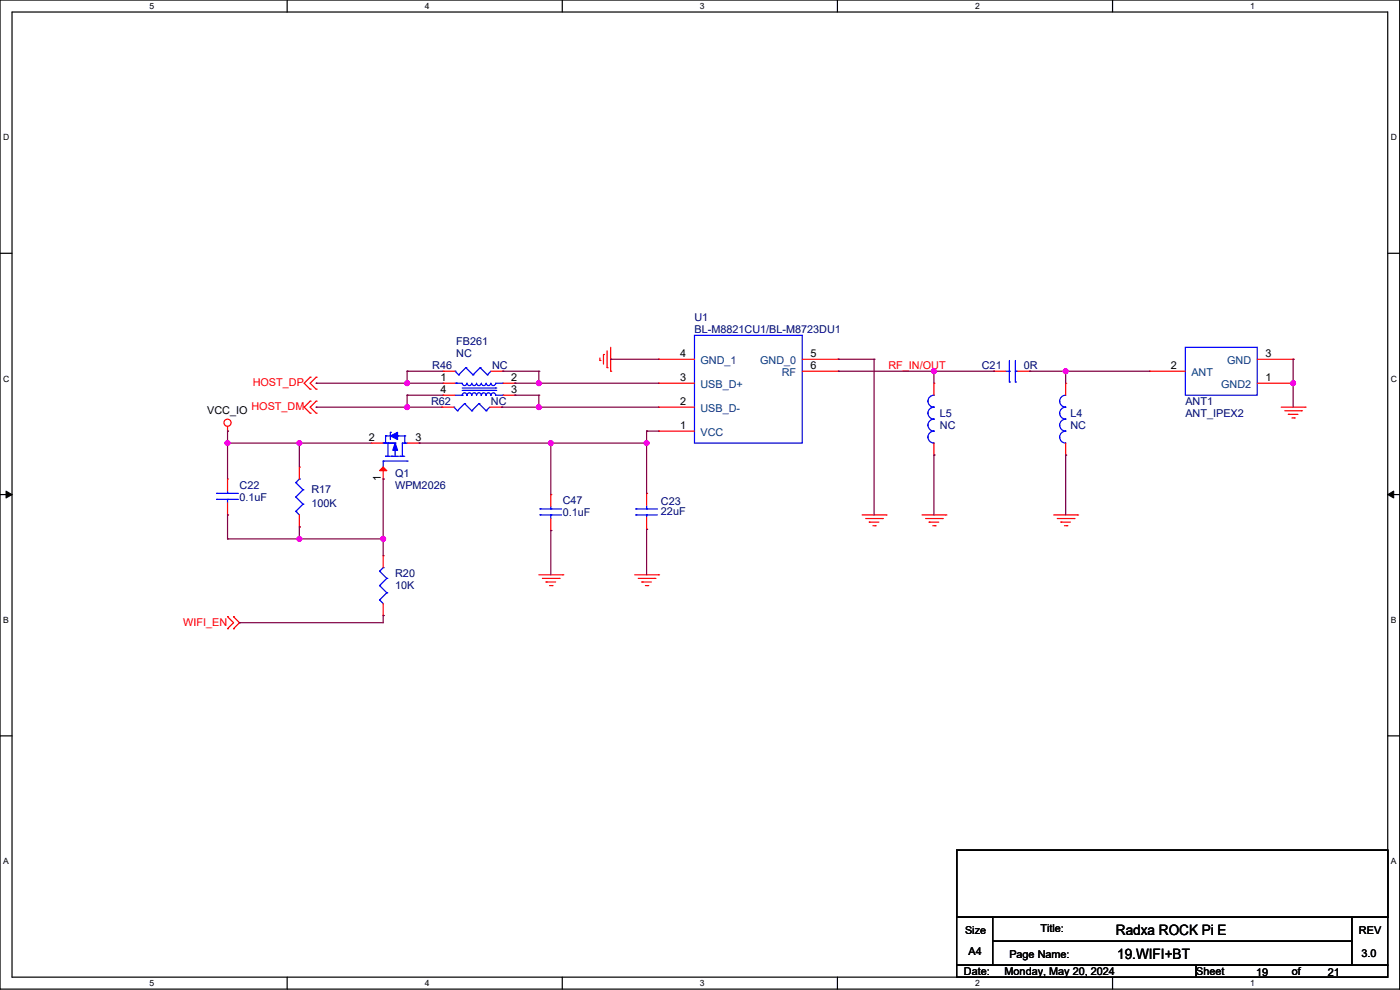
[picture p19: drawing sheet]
<svg xmlns="http://www.w3.org/2000/svg" width="594mm" height="420mm" viewBox="0 0 594 420" stroke-linecap="round" stroke-linejoin="round" font-family="sans-serif">
<defs><g id="words">
<g font-size="6.1">
<text x="473.5" y="396.7">Radxa ROCK Pi E</text>
<text x="474" y="406.9">19.WIFI+BT</text>
</g>
<g font-size="4.6" fill="#000080">
<text x="294.7" y="136.2">U1</text>
<text x="294.7" y="141.3">BL-M8821CU1/BL-M8723DU1</text>
<text x="193.6" y="146.4">FB261</text>
<text x="193.6" y="151.4">NC</text>
<text x="183.4" y="156.5">R46</text>
<text x="208.8" y="156.5">NC</text>
<text x="416.6" y="156.5">C21</text>
<text x="434.4" y="156.5">0R</text>
<text x="182.9" y="171.8">R62</text>
<text x="208.3" y="171.8">NC</text>
<text x="502.9" y="171.8">ANT1</text>
<text x="398.8" y="176.8">L5</text>
<text x="454.2" y="176.8">L4</text>
<text x="502.9" y="176.8">ANT_IPEX2</text>
<text x="398.8" y="181.9">NC</text>
<text x="454.2" y="181.9">NC</text>
<text x="167.7" y="202.2">Q1</text>
<text x="101.6" y="207.3">C22</text>
<text x="132.1" y="209.4">R17</text>
<text x="167.7" y="207.3">WPM2026</text>
<text x="101.6" y="212.4">0.1uF</text>
<text x="132.1" y="214.9">100K</text>
<text x="238.8" y="213.9">C47</text>
<text x="280.4" y="214.4">C23</text>
<text x="238.8" y="219">0.1uF</text>
<text x="280.4" y="218.5">22uF</text>
<text x="167.7" y="244.9">R20</text>
<text x="167.7" y="250">10K</text>
</g>
<g font-size="4.6">
<text x="288.5" y="151.4">4</text>
<text x="343.9" y="151.4">5</text>
<text x="537" y="151.4">3</text>
<text x="186.9" y="161.5">1</text>
<text x="216.9" y="161.5">2</text>
<text x="288.5" y="161.5">3</text>
<text x="343.9" y="156.5">6</text>
<text x="496.8" y="156.5">2</text>
<text x="537" y="161.5">1</text>
<text x="186.9" y="166.6">4</text>
<text x="216.9" y="166.6">3</text>
<text x="288.5" y="171.7">2</text>
<text x="87.9" y="175.8">VCC_IO</text>
<text x="288.5" y="181.9">1</text>
<text x="156.5" y="186.9">2</text>
<text x="176.3" y="186.9">3</text>
<text x="161.5" y="204.3" transform="rotate(-90 161.5 204.3)">1</text>
<text x="441.5" y="395.3">Title:</text>
<text x="409.5" y="396.3">Size</text>
<text x="576.6" y="396.3">REV</text>
<text x="411" y="404.9">A4</text>
<text x="428.3" y="406.5">Page Name:</text>
<text x="577.6" y="406">3.0</text>
<text x="409" y="413.6">Date:</text>
<text x="426.2" y="413.6">Monday, May 20, 2024</text>
<text x="507.5" y="413.6">Sheet</text>
<text x="548.1" y="413.6">of</text>
<text x="532.9" y="414.1">19</text>
<text x="563.4" y="414.1">21</text>
</g>
<g font-size="4.6" fill="#004080">
<text x="297.2" y="154.5">GND_1</text>
<text x="322.5" y="154.5">GND_0</text>
<text x="520.6" y="154.5">GND</text>
<text x="331.7" y="159.6">RF</text>
<text x="505.5" y="159.6">ANT</text>
<text x="297.2" y="164.6">USB_D+</text>
<text x="518.1" y="164.6">GND2</text>
<text x="297.2" y="174.8">USB_D-</text>
<text x="297.2" y="185">VCC</text>
</g>
<g font-size="4.6" fill="#f00">
<text x="376.9" y="156.4">RF_IN/OUT</text>
<text x="107.2" y="163.6">HOST_DP</text>
<text x="106.7" y="173.8">HOST_DM</text>
<text x="77.7" y="265.7">WIFI_EN</text>
</g>
<g font-size="3.6">
<text x="63.5" y="3.8">5</text>
<text x="180.2" y="3.8">4</text>
<text x="296.9" y="3.8">3</text>
<text x="413.7" y="3.8">2</text>
<text x="530.4" y="3.8">1</text>
<text x="1.3" y="59.5">D</text>
<text x="590.1" y="59.5">D</text>
<text x="1.3" y="161.9">C</text>
<text x="590.1" y="161.9">C</text>
<text x="1.3" y="264.3">B</text>
<text x="590.1" y="264.3">B</text>
<text x="1.3" y="366.6">A</text>
<text x="590.1" y="366.6">A</text>
<text x="63.5" y="418.3">5</text>
<text x="180.2" y="418.3">4</text>
<text x="296.9" y="418.3">3</text>
<text x="413.7" y="418.3">2</text>
<text x="530.4" y="418.3">1</text>
</g>
</g></defs>
<path d="M0 0h593.9v419.6h-593.9zM5.1 5.1h583.7v409.4h-583.7z" fill="none" stroke="#000" stroke-width=".51"/>
<g fill="#fff">
<path d="M63.5 .5h2v4.1h-2z"/>
<path d="M63.5 415.1h2v4h-2z"/>
</g>
<path d="M121.8 0v5.1M121.8 414.5v5.1" fill="none" stroke="#000" stroke-width=".51"/>
<g fill="#fff">
<path d="M180.2 .5h2v4.1h-2z"/>
<path d="M180.2 415.1h2v4h-2z"/>
</g>
<path d="M238.6 0v5.1M238.6 414.5v5.1" fill="none" stroke="#000" stroke-width=".51"/>
<g fill="#fff">
<path d="M296.9 .5h2.1v4.1h-2.1z"/>
<path d="M296.9 415.1h2.1v4h-2.1z"/>
</g>
<path d="M355.3 0v5.1M355.3 414.5v5.1" fill="none" stroke="#000" stroke-width=".51"/>
<g fill="#fff">
<path d="M413.7 .5h2v4.1h-2z"/>
<path d="M413.7 415.1h2v4h-2z"/>
</g>
<path d="M472 0v5.1M472 414.5v5.1" fill="none" stroke="#000" stroke-width=".51"/>
<g fill="#fff">
<path d="M530.4 .5h2v4.1h-2z"/>
<path d="M530.4 415.1h2v4h-2z"/>
<path d="M1.3 56.3h2.6v4h-2.6z"/>
<path d="M590.1 56.3h2.6v4h-2.6z"/>
<path d="M1.3 158.6h2.6v4.1h-2.6z"/>
<path d="M590.1 158.6h2.6v4.1h-2.6z"/>
</g>
<path d="M0 107.5h5.1M588.8 107.5h5.1" fill="none" stroke="#000" stroke-width=".51"/>
<g fill="#fff">
<path d="M1.3 261h2.4v4.1h-2.4z"/>
<path d="M590.1 261h2.4v4.1h-2.4z"/>
</g>
<path d="M0 209.8h5.1M588.8 209.8h5.1" fill="none" stroke="#000" stroke-width=".51"/>
<path d="M2.6 208.3l2.5 1.5-2.5 1.5zM588.8 209.8l2.5-1.5v3z" fill="#000" stroke="#000" stroke-width=".42"/>
<g fill="#fff">
<path d="M1.3 363.4h2.4v4h-2.4z"/>
<path d="M590.1 363.4h2.4v4h-2.4z"/>
</g>
<path d="M0 312.2h5.1M588.8 312.2h5.1" fill="none" stroke="#000" stroke-width=".51"/>
<path d="M447.1 218.5h10.1" fill="none" stroke="#f00" stroke-width=".51"/>
<circle cx="457.2" cy="218.5" r=".25" fill="#f00"/>
<path d="M448.6 220h7.1" fill="none" stroke="#f00" stroke-width=".51"/>
<circle cx="455.7" cy="220" r=".25" fill="#f00"/>
<path d="M450.1 221.5h4.1" fill="none" stroke="#f00" stroke-width=".51"/>
<circle cx="450.1" cy="221.5" r=".25" fill="#f00"/>
<path d="M451.6 223h1" fill="none" stroke="#f00" stroke-width=".51"/>
<circle cx="452.6" cy="223" r=".25" fill="#f00"/>
<path d="M391.2 218.5h10.1" fill="none" stroke="#f00" stroke-width=".51"/>
<circle cx="401.3" cy="218.5" r=".25" fill="#f00"/>
<path d="M392.7 220h7.1" fill="none" stroke="#f00" stroke-width=".51"/>
<circle cx="399.8" cy="220" r=".25" fill="#f00"/>
<path d="M394.2 221.5h4.1" fill="none" stroke="#f00" stroke-width=".51"/>
<circle cx="394.2" cy="221.5" r=".25" fill="#f00"/>
<path d="M395.8 223h1" fill="none" stroke="#f00" stroke-width=".51"/>
<circle cx="396.8" cy="223" r=".25" fill="#f00"/>
<path d="M96.5 180.9v2" fill="none" stroke="#f00" stroke-width=".51"/>
<circle cx="96.5" cy="182.9" r=".25" fill="#f00"/>
<g fill="none" stroke="#f00" stroke-width=".51">
<path d="M269.3 243.9h10.1"/>
<circle cx="96.5" cy="179.3" r="1.51"/>
</g>
<circle cx="279.4" cy="243.9" r=".25" fill="#f00"/>
<path d="M270.8 245.4h7.1" fill="none" stroke="#f00" stroke-width=".51"/>
<circle cx="277.9" cy="245.4" r=".25" fill="#f00"/>
<path d="M272.3 246.9h4.1" fill="none" stroke="#f00" stroke-width=".51"/>
<circle cx="272.3" cy="246.9" r=".25" fill="#f00"/>
<path d="M273.8 248.4h1" fill="none" stroke="#f00" stroke-width=".51"/>
<circle cx="274.8" cy="248.4" r=".25" fill="#f00"/>
<path d="M259.1 147.3v10.2" fill="none" stroke="#f00" stroke-width=".51"/>
<circle cx="259.1" cy="157.5" r=".25" fill="#f00"/>
<path d="M257.6 148.9v7.1" fill="none" stroke="#f00" stroke-width=".51"/>
<circle cx="257.6" cy="156" r=".25" fill="#f00"/>
<path d="M256.1 150.4v4.1" fill="none" stroke="#f00" stroke-width=".51"/>
<circle cx="256.1" cy="150.4" r=".25" fill="#f00"/>
<path d="M254.5 151.9v1" fill="none" stroke="#f00" stroke-width=".51"/>
<circle cx="254.5" cy="152.9" r=".25" fill="#f00"/>
<path d="M365.8 218.5h10.1" fill="none" stroke="#f00" stroke-width=".51"/>
<circle cx="375.9" cy="218.5" r=".25" fill="#f00"/>
<path d="M367.3 220h7.1" fill="none" stroke="#f00" stroke-width=".51"/>
<circle cx="374.4" cy="220" r=".25" fill="#f00"/>
<path d="M368.8 221.5h4.1" fill="none" stroke="#f00" stroke-width=".51"/>
<circle cx="368.8" cy="221.5" r=".25" fill="#f00"/>
<path d="M370.4 223h1" fill="none" stroke="#f00" stroke-width=".51"/>
<circle cx="371.4" cy="223" r=".25" fill="#f00"/>
<path d="M543.6 172.7h10.1" fill="none" stroke="#f00" stroke-width=".51"/>
<circle cx="553.7" cy="172.7" r=".25" fill="#f00"/>
<path d="M545.1 174.3h7.1" fill="none" stroke="#f00" stroke-width=".51"/>
<circle cx="552.2" cy="174.3" r=".25" fill="#f00"/>
<path d="M546.6 175.8h4.1" fill="none" stroke="#f00" stroke-width=".51"/>
<circle cx="546.6" cy="175.8" r=".25" fill="#f00"/>
<path d="M548.2 177.3h1" fill="none" stroke="#f00" stroke-width=".51"/>
<circle cx="549.2" cy="177.3" r=".25" fill="#f00"/>
<path d="M228.6 243.9h10.2" fill="none" stroke="#f00" stroke-width=".51"/>
<circle cx="238.8" cy="243.9" r=".25" fill="#f00"/>
<path d="M230.1 245.4h7.2" fill="none" stroke="#f00" stroke-width=".51"/>
<circle cx="237.3" cy="245.4" r=".25" fill="#f00"/>
<path d="M231.7 246.9h4" fill="none" stroke="#f00" stroke-width=".51"/>
<circle cx="231.7" cy="246.9" r=".25" fill="#f00"/>
<path d="M233.2 248.4h1" fill="none" stroke="#f00" stroke-width=".51"/>
<circle cx="234.2" cy="248.4" r=".25" fill="#f00"/>
<path d="M99.1 261.6l2.5 2.6" fill="none" stroke="#f00" stroke-width=".51"/>
<circle cx="99.1" cy="261.6" r=".25" fill="#f00"/>
<path d="M101.6 264.2l-2.5 2.5" fill="none" stroke="#f00" stroke-width=".51"/>
<circle cx="99.1" cy="266.7" r=".25" fill="#f00"/>
<path d="M99.1 264.2l-2.6 2.5" fill="none" stroke="#f00" stroke-width=".51"/>
<circle cx="96.5" cy="266.7" r=".25" fill="#f00"/>
<path d="M96.5 261.6l2.6 2.6" fill="none" stroke="#f00" stroke-width=".51"/>
<circle cx="96.5" cy="261.6" r=".25" fill="#f00"/>
<path d="M131.6 170.2l-2.5 2.5" fill="none" stroke="#f00" stroke-width=".51"/>
<circle cx="131.6" cy="170.2" r=".25" fill="#f00"/>
<path d="M129.1 172.7l2.5 2.6" fill="none" stroke="#f00" stroke-width=".51"/>
<circle cx="131.6" cy="175.3" r=".25" fill="#f00"/>
<path d="M134.1 170.2l-2.5 2.5" fill="none" stroke="#f00" stroke-width=".51"/>
<circle cx="134.1" cy="170.2" r=".25" fill="#f00"/>
<path d="M131.6 172.7l2.5 2.6" fill="none" stroke="#f00" stroke-width=".51"/>
<circle cx="134.1" cy="175.3" r=".25" fill="#f00"/>
<path d="M131.6 160l-2.5 2.6" fill="none" stroke="#f00" stroke-width=".51"/>
<circle cx="131.6" cy="160" r=".25" fill="#f00"/>
<path d="M129.1 162.6l2.5 2.5" fill="none" stroke="#f00" stroke-width=".51"/>
<circle cx="131.6" cy="165.1" r=".25" fill="#f00"/>
<path d="M134.1 160l-2.5 2.6" fill="none" stroke="#f00" stroke-width=".51"/>
<circle cx="134.1" cy="160" r=".25" fill="#f00"/>
<path d="M131.6 162.6l2.5 2.5" fill="none" stroke="#f00" stroke-width=".51"/>
<circle cx="134.1" cy="165.1" r=".25" fill="#f00"/>
<path d="M405.9 360.7h182.9v28.4h-182.9zM405.9 389.1h15.3v20.4h-15.3zM421.2 389.1h152.4v10.2h-152.4zM421.2 399.3h152.4v10.2h-152.4zM573.6 389.1h15.2v20.4h-15.2zM405.9 409.5h101.6v5h-101.6zM507.5 409.5h81.3v5h-81.3z" fill="none" stroke="#000" stroke-width=".51"/>
<path d="M430.8 157.5h1" fill="none" stroke="#00f" stroke-width=".51"/>
<circle cx="430.8" cy="157.5" r=".25" fill="#00f"/>
<path d="M428.3 152.9v9.2" fill="none" stroke="#00f" stroke-width=".51"/>
<circle cx="428.3" cy="162.1" r=".25" fill="#00f"/>
<path d="M430.8 152.9v9.2" fill="none" stroke="#00f" stroke-width=".51"/>
<circle cx="430.8" cy="162.1" r=".25" fill="#00f"/>
<path d="M426.7 157.5h1.6" fill="none" stroke="#00f" stroke-width=".51"/>
<circle cx="428.3" cy="157.5" r=".25" fill="#00f"/>
<path d="M431.8 157.5h5.1" fill="none" stroke="#f00" stroke-width=".51"/>
<circle cx="436.9" cy="157.5" r=".25" fill="#f00"/>
<path d="M421.7 157.5h5" fill="none" stroke="#f00" stroke-width=".51"/>
<circle cx="421.7" cy="157.5" r=".25" fill="#f00"/>
<path d="M196.1 167.7a1.01 1.01 0 0 1 1-1.1 1.01 1.01 0 0 1 1 1.1 1.01 1.01 0 0 1 1-1.1 1.01 1.01 0 0 1 1.1 1.1 1.01 1.01 0 0 1 1-1.1 1.01 1.01 0 0 1 1 1.1 1.01 1.01 0 0 1 1-1.1 1.01 1.01 0 0 1 1 1.1 1.01 1.01 0 0 1 1-1.1 1.01 1.01 0 0 1 1 1.1M196.1 162.6a1.01 1.01 0 0 0 1 1 1.01 1.01 0 0 0 1-1 1.02 1.02 0 0 0 1 1 1.02 1.02 0 0 0 1.1-1 1.02 1.02 0 0 0 1 1 1.02 1.02 0 0 0 1-1 1.02 1.02 0 0 0 1 1 1.02 1.02 0 0 0 1-1 1.02 1.02 0 0 0 1 1 1.02 1.02 0 0 0 1-1M196.1 165.6h14.2M206.3 167.7a1.01 1.01 0 0 1 1-1.1 1.01 1.01 0 0 1 1 1.1 1.01 1.01 0 0 1 1-1.1 1.01 1.01 0 0 1 1 1.1M206.3 162.6a1.01 1.01 0 0 0 1 1 1.01 1.01 0 0 0 1-1 1.02 1.02 0 0 0 1 1 1.02 1.02 0 0 0 1-1" fill="none" stroke="#00f" stroke-width=".51"/>
<circle cx="210.3" cy="165.6" r=".25" fill="#00f"/>
<path d="M196.1 164.6h14.2" fill="none" stroke="#00f" stroke-width=".51"/>
<circle cx="210.3" cy="164.6" r=".25" fill="#00f"/>
<path d="M210.3 167.7h3.1" fill="none" stroke="#00f" stroke-width=".51"/>
<circle cx="213.4" cy="167.7" r=".25" fill="#00f"/>
<path d="M210.3 162.6h3.1" fill="none" stroke="#00f" stroke-width=".51"/>
<circle cx="213.4" cy="162.6" r=".25" fill="#00f"/>
<path d="M193.6 162.6h2.5" fill="none" stroke="#00f" stroke-width=".51"/>
<circle cx="193.6" cy="162.6" r=".25" fill="#00f"/>
<path d="M193.1 162.6h.5" fill="none" stroke="#00f" stroke-width=".51"/>
<circle cx="193.6" cy="162.6" r=".25" fill="#00f"/>
<path d="M193.1 167.7h3" fill="none" stroke="#00f" stroke-width=".51"/>
<circle cx="196.1" cy="167.7" r=".25" fill="#00f"/>
<path d="M188 167.7h5.1" fill="none" stroke="#f00" stroke-width=".51"/>
<circle cx="188" cy="167.7" r=".25" fill="#f00"/>
<path d="M213.4 167.7h5.1" fill="none" stroke="#f00" stroke-width=".51"/>
<circle cx="218.5" cy="167.7" r=".25" fill="#f00"/>
<path d="M213.4 162.6h5.1" fill="none" stroke="#f00" stroke-width=".51"/>
<circle cx="218.5" cy="162.6" r=".25" fill="#f00"/>
<path d="M188 162.6h5.1" fill="none" stroke="#f00" stroke-width=".51"/>
<circle cx="188" cy="162.6" r=".25" fill="#f00"/>
<path d="M452.1 167.7h.1a2.53 2.53 0 0 0-2.6 2.5 2.53 2.53 0 0 0 2.6 2.5h-.1M452.1 172.7h.1a2.53 2.53 0 0 0-2.6 2.6 2.53 2.53 0 0 0 2.6 2.5 2.53 2.53 0 0 0-2.6 2.6 2.53 2.53 0 0 0 2.6 2.5 2.53 2.53 0 0 0-2.6 2.6v-.1a2.53 2.53 0 0 0 2.6 2.6h-.1" fill="none" stroke="#00f" stroke-width=".51"/>
<path d="M452.1 162.6v5.1" fill="none" stroke="#f00" stroke-width=".51"/>
<circle cx="452.1" cy="162.6" r=".25" fill="#f00"/>
<path d="M452.1 188v5.1" fill="none" stroke="#f00" stroke-width=".51"/>
<circle cx="452.1" cy="193.1" r=".25" fill="#f00"/>
<path d="M294.7 142.3h45.7v45.7h-45.7z" fill="none" stroke="#00f" stroke-width=".51"/>
<path d="M279.4 152.4h15.3" fill="none" stroke="#f00" stroke-width=".51"/>
<circle cx="279.4" cy="152.4" r=".25" fill="#f00"/>
<path d="M279.4 162.6h15.3" fill="none" stroke="#f00" stroke-width=".51"/>
<circle cx="279.4" cy="162.6" r=".25" fill="#f00"/>
<path d="M279.4 172.7h15.3" fill="none" stroke="#f00" stroke-width=".51"/>
<circle cx="279.4" cy="172.7" r=".25" fill="#f00"/>
<path d="M279.4 182.9h15.3" fill="none" stroke="#f00" stroke-width=".51"/>
<circle cx="279.4" cy="182.9" r=".25" fill="#f00"/>
<path d="M340.4 157.5h15.2" fill="none" stroke="#f00" stroke-width=".51"/>
<circle cx="355.6" cy="157.5" r=".25" fill="#f00"/>
<path d="M340.4 152.4h15.2" fill="none" stroke="#f00" stroke-width=".51"/>
<circle cx="355.6" cy="152.4" r=".25" fill="#f00"/>
<path d="M125.5 216.9l1.5 1.6" fill="none" stroke="#00f" stroke-width=".51"/>
<circle cx="125.5" cy="216.9" r=".25" fill="#00f"/>
<path d="M128.5 213.9l-3 3" fill="none" stroke="#00f" stroke-width=".51"/>
<circle cx="128.5" cy="213.9" r=".25" fill="#00f"/>
<path d="M125.5 210.8l3 3.1" fill="none" stroke="#00f" stroke-width=".51"/>
<circle cx="125.5" cy="210.8" r=".25" fill="#00f"/>
<path d="M128.5 207.8l-3 3" fill="none" stroke="#00f" stroke-width=".51"/>
<circle cx="128.5" cy="207.8" r=".25" fill="#00f"/>
<path d="M125.5 204.7l3 3.1" fill="none" stroke="#00f" stroke-width=".51"/>
<circle cx="125.5" cy="204.7" r=".25" fill="#00f"/>
<path d="M127 203.2l-1.5 1.5" fill="none" stroke="#00f" stroke-width=".51"/>
<circle cx="127" cy="203.2" r=".25" fill="#00f"/>
<path d="M127 218.5v5" fill="none" stroke="#f00" stroke-width=".51"/>
<circle cx="127" cy="223.5" r=".25" fill="#f00"/>
<path d="M127 198.1v5.1" fill="none" stroke="#f00" stroke-width=".51"/>
<circle cx="127" cy="198.1" r=".25" fill="#f00"/>
<path d="M396.3 167.7a2.53 2.53 0 0 0-2.6 2.5 2.53 2.53 0 0 0 2.6 2.5M396.3 172.7a2.53 2.53 0 0 0-2.6 2.6 2.53 2.53 0 0 0 2.6 2.5 2.53 2.53 0 0 0-2.6 2.6 2.53 2.53 0 0 0 2.6 2.5 2.53 2.53 0 0 0-2.6 2.6v-.1a2.53 2.53 0 0 0 2.6 2.6" fill="none" stroke="#00f" stroke-width=".51"/>
<path d="M396.3 162.6v5.1" fill="none" stroke="#f00" stroke-width=".51"/>
<circle cx="396.3" cy="162.6" r=".25" fill="#f00"/>
<path d="M396.3 188v5.1" fill="none" stroke="#f00" stroke-width=".51"/>
<circle cx="396.3" cy="193.1" r=".25" fill="#f00"/>
<path d="M233.7 214.9v1" fill="none" stroke="#00f" stroke-width=".51"/>
<circle cx="233.7" cy="215.9" r=".25" fill="#00f"/>
<path d="M229.1 218.5h9.2" fill="none" stroke="#00f" stroke-width=".51"/>
<circle cx="229.1" cy="218.5" r=".25" fill="#00f"/>
<path d="M229.1 215.9h9.2" fill="none" stroke="#00f" stroke-width=".51"/>
<circle cx="229.1" cy="215.9" r=".25" fill="#00f"/>
<path d="M233.7 218.5v1.5" fill="none" stroke="#00f" stroke-width=".51"/>
<circle cx="233.7" cy="218.5" r=".25" fill="#00f"/>
<path d="M233.7 209.8v5.1" fill="none" stroke="#f00" stroke-width=".51"/>
<circle cx="233.7" cy="209.8" r=".25" fill="#f00"/>
<path d="M233.7 220v5.1" fill="none" stroke="#f00" stroke-width=".51"/>
<circle cx="233.7" cy="225.1" r=".25" fill="#f00"/>
<path d="M96.5 208.3v1" fill="none" stroke="#00f" stroke-width=".51"/>
<circle cx="96.5" cy="209.3" r=".25" fill="#00f"/>
<path d="M92 211.9h9.1" fill="none" stroke="#00f" stroke-width=".51"/>
<circle cx="92" cy="211.9" r=".25" fill="#00f"/>
<path d="M92 209.3h9.1" fill="none" stroke="#00f" stroke-width=".51"/>
<circle cx="92" cy="209.3" r=".25" fill="#00f"/>
<path d="M96.5 211.9v1.5" fill="none" stroke="#00f" stroke-width=".51"/>
<circle cx="96.5" cy="211.9" r=".25" fill="#00f"/>
<path d="M96.5 203.2v5.1" fill="none" stroke="#f00" stroke-width=".51"/>
<circle cx="96.5" cy="203.2" r=".25" fill="#f00"/>
<path d="M96.5 213.4v5.1" fill="none" stroke="#f00" stroke-width=".51"/>
<circle cx="96.5" cy="218.5" r=".25" fill="#f00"/>
<path d="M171.7 188h1" fill="none" stroke="#00f" stroke-width=".51"/>
<circle cx="171.7" cy="188" r=".25" fill="#00f"/>
<path d="M167.7 188v2" fill="none" stroke="#00f" stroke-width=".51"/>
<circle cx="167.7" cy="188" r=".25" fill="#00f"/>
<path d="M162.6 188h5.1" fill="none" stroke="#00f" stroke-width=".51"/>
<circle cx="162.6" cy="188" r=".25" fill="#00f"/>
<path d="M171.7 188h.5" fill="none" stroke="#00f" stroke-width=".51"/>
<circle cx="171.7" cy="188" r=".25" fill="#00f"/>
<path d="M170.7 188v5.6" fill="none" stroke="#00f" stroke-width=".51"/>
<circle cx="170.7" cy="193.6" r=".25" fill="#00f"/>
<path d="M164.6 188v5.6" fill="none" stroke="#00f" stroke-width=".51"/>
<circle cx="164.6" cy="188" r=".25" fill="#00f"/>
<path d="M167.7 190.5v3.1" fill="none" stroke="#00f" stroke-width=".51"/>
<circle cx="167.7" cy="190.5" r=".25" fill="#00f"/>
<path d="M162.6 188h5.1" fill="none" stroke="#00f" stroke-width=".51"/>
<circle cx="162.6" cy="188" r=".25" fill="#00f"/>
<path d="M162.6 195.6v2.5" fill="none" stroke="#00f" stroke-width=".51"/>
<circle cx="162.6" cy="195.6" r=".25" fill="#00f"/>
<path d="M162.6 195.6h10.1" fill="none" stroke="#00f" stroke-width=".51"/>
<circle cx="172.7" cy="195.6" r=".25" fill="#00f"/>
<path d="M167.7 188l1 3h-2.1z" fill="#00f" stroke="#00f" stroke-width=".51"/>
<path d="M169.7 193.6h2" fill="none" stroke="#00f" stroke-width=".51"/>
<circle cx="169.7" cy="193.6" r=".25" fill="#00f"/>
<path d="M166.1 193.6h3.1" fill="none" stroke="#00f" stroke-width=".51"/>
<circle cx="166.1" cy="193.6" r=".25" fill="#00f"/>
<path d="M163.6 193.6h2" fill="none" stroke="#00f" stroke-width=".51"/>
<circle cx="163.6" cy="193.6" r=".25" fill="#00f"/>
<path d="M165.6 184.9l3.1-1.5v3.1z" fill="#00f" stroke="#00f" stroke-width=".51"/>
<path d="M171.7 184.9v3.1" fill="none" stroke="#00f" stroke-width=".51"/>
<circle cx="171.7" cy="184.9" r=".25" fill="#00f"/>
<path d="M168.7 184.9h3" fill="none" stroke="#00f" stroke-width=".51"/>
<circle cx="168.7" cy="184.9" r=".25" fill="#00f"/>
<path d="M163.6 184.9h2" fill="none" stroke="#00f" stroke-width=".51"/>
<circle cx="163.6" cy="184.9" r=".25" fill="#00f"/>
<path d="M170.7 188h1" fill="none" stroke="#00f" stroke-width=".51"/>
<circle cx="170.7" cy="188" r=".25" fill="#00f"/>
<path d="M163.6 184.9v3.1" fill="none" stroke="#00f" stroke-width=".51"/>
<circle cx="163.6" cy="188" r=".25" fill="#00f"/>
<path d="M165.6 183.4v3.1" fill="none" stroke="#00f" stroke-width=".51"/>
<circle cx="165.6" cy="183.4" r=".25" fill="#00f"/>
<path d="M161.1 199.7l1.5-1.6 1.5 1.6z" fill="#f00" stroke="#f00" stroke-width=".51"/>
<path d="M162.6 198.1v5.1" fill="none" stroke="#f00" stroke-width=".51"/>
<circle cx="162.6" cy="203.2" r=".25" fill="#f00"/>
<path d="M157.5 188h5.1" fill="none" stroke="#f00" stroke-width=".51"/>
<circle cx="157.5" cy="188" r=".25" fill="#f00"/>
<path d="M172.7 188h5.1" fill="none" stroke="#f00" stroke-width=".51"/>
<circle cx="177.8" cy="188" r=".25" fill="#f00"/>
<path d="M502.9 147.3h30.5v20.4h-30.5z" fill="none" stroke="#00f" stroke-width=".51"/>
<path d="M487.7 157.5h15.2" fill="none" stroke="#f00" stroke-width=".51"/>
<circle cx="487.7" cy="157.5" r=".25" fill="#f00"/>
<path d="M533.4 162.6h15.3" fill="none" stroke="#f00" stroke-width=".51"/>
<circle cx="548.7" cy="162.6" r=".25" fill="#f00"/>
<path d="M533.4 152.4h15.3" fill="none" stroke="#f00" stroke-width=".51"/>
<circle cx="548.7" cy="152.4" r=".25" fill="#f00"/>
<path d="M161.1 254.5l1.5 1.6" fill="none" stroke="#00f" stroke-width=".51"/>
<circle cx="161.1" cy="254.5" r=".25" fill="#00f"/>
<path d="M164.1 251.5l-3 3" fill="none" stroke="#00f" stroke-width=".51"/>
<circle cx="164.1" cy="251.5" r=".25" fill="#00f"/>
<path d="M161.1 248.4l3 3.1" fill="none" stroke="#00f" stroke-width=".51"/>
<circle cx="161.1" cy="248.4" r=".25" fill="#00f"/>
<path d="M164.1 245.4l-3 3" fill="none" stroke="#00f" stroke-width=".51"/>
<circle cx="164.1" cy="245.4" r=".25" fill="#00f"/>
<path d="M161.1 242.3l3 3.1" fill="none" stroke="#00f" stroke-width=".51"/>
<circle cx="161.1" cy="242.3" r=".25" fill="#00f"/>
<path d="M162.6 240.8l-1.5 1.5" fill="none" stroke="#00f" stroke-width=".51"/>
<circle cx="162.6" cy="240.8" r=".25" fill="#00f"/>
<path d="M162.6 256.1v5" fill="none" stroke="#f00" stroke-width=".51"/>
<circle cx="162.6" cy="261.1" r=".25" fill="#f00"/>
<path d="M162.6 235.7v5.1" fill="none" stroke="#f00" stroke-width=".51"/>
<circle cx="162.6" cy="235.7" r=".25" fill="#f00"/>
<path d="M208.3 157.5l-1.5 1.5" fill="none" stroke="#00f" stroke-width=".51"/>
<circle cx="206.8" cy="159" r=".25" fill="#00f"/>
<path d="M203.7 156l3.1 3" fill="none" stroke="#00f" stroke-width=".51"/>
<circle cx="203.7" cy="156" r=".25" fill="#00f"/>
<path d="M203.7 156l-3 3" fill="none" stroke="#00f" stroke-width=".51"/>
<circle cx="200.7" cy="159" r=".25" fill="#00f"/>
<path d="M197.6 156l3.1 3" fill="none" stroke="#00f" stroke-width=".51"/>
<circle cx="197.6" cy="156" r=".25" fill="#00f"/>
<path d="M197.6 156l-3 3" fill="none" stroke="#00f" stroke-width=".51"/>
<circle cx="194.6" cy="159" r=".25" fill="#00f"/>
<path d="M193.1 157.5l1.5 1.5" fill="none" stroke="#00f" stroke-width=".51"/>
<circle cx="193.1" cy="157.5" r=".25" fill="#00f"/>
<path d="M208.3 157.5h5.1" fill="none" stroke="#f00" stroke-width=".51"/>
<circle cx="213.4" cy="157.5" r=".25" fill="#f00"/>
<path d="M188 157.5h5.1" fill="none" stroke="#f00" stroke-width=".51"/>
<circle cx="188" cy="157.5" r=".25" fill="#f00"/>
<path d="M274.3 218.5v1" fill="none" stroke="#00f" stroke-width=".51"/>
<circle cx="274.3" cy="218.5" r=".25" fill="#00f"/>
<path d="M269.8 215.9h9.1" fill="none" stroke="#00f" stroke-width=".51"/>
<circle cx="269.8" cy="215.9" r=".25" fill="#00f"/>
<path d="M269.8 218.5h9.1" fill="none" stroke="#00f" stroke-width=".51"/>
<circle cx="269.8" cy="218.5" r=".25" fill="#00f"/>
<path d="M274.3 214.4v1.5" fill="none" stroke="#00f" stroke-width=".51"/>
<circle cx="274.3" cy="215.9" r=".25" fill="#00f"/>
<path d="M274.3 219.5v5.1" fill="none" stroke="#f00" stroke-width=".51"/>
<circle cx="274.3" cy="224.6" r=".25" fill="#f00"/>
<path d="M274.3 209.3v5.1" fill="none" stroke="#f00" stroke-width=".51"/>
<circle cx="274.3" cy="209.3" r=".25" fill="#f00"/>
<path d="M207.8 172.7l-1.5 1.6" fill="none" stroke="#00f" stroke-width=".51"/>
<circle cx="206.3" cy="174.3" r=".25" fill="#00f"/>
<path d="M203.2 171.2l3.1 3.1" fill="none" stroke="#00f" stroke-width=".51"/>
<circle cx="203.2" cy="171.2" r=".25" fill="#00f"/>
<path d="M203.2 171.2l-3 3.1" fill="none" stroke="#00f" stroke-width=".51"/>
<circle cx="200.2" cy="174.3" r=".25" fill="#00f"/>
<path d="M197.1 171.2l3.1 3.1" fill="none" stroke="#00f" stroke-width=".51"/>
<circle cx="197.1" cy="171.2" r=".25" fill="#00f"/>
<path d="M197.1 171.2l-3 3.1" fill="none" stroke="#00f" stroke-width=".51"/>
<circle cx="194.1" cy="174.3" r=".25" fill="#00f"/>
<path d="M192.6 172.7l1.5 1.6" fill="none" stroke="#00f" stroke-width=".51"/>
<circle cx="192.6" cy="172.7" r=".25" fill="#00f"/>
<path d="M207.8 172.7h5.1" fill="none" stroke="#f00" stroke-width=".51"/>
<circle cx="212.9" cy="172.7" r=".25" fill="#f00"/>
<path d="M187.5 172.7h5.1" fill="none" stroke="#f00" stroke-width=".51"/>
<circle cx="187.5" cy="172.7" r=".25" fill="#f00"/>
<path d="M452.1 157.5v5.1" fill="none" stroke="#800040" stroke-width=".51"/>
<circle cx="452.1" cy="157.5" r=".25" fill="#800040"/>
<path d="M127 223.5v5.1" fill="none" stroke="#800040" stroke-width=".51"/>
<circle cx="127" cy="223.5" r=".25" fill="#800040"/>
<path d="M96.5 228.6h30.5" fill="none" stroke="#800040" stroke-width=".51"/>
<circle cx="96.5" cy="228.6" r=".25" fill="#800040"/>
<path d="M177.8 188h55.9" fill="none" stroke="#800040" stroke-width=".51"/>
<circle cx="177.8" cy="188" r=".25" fill="#800040"/>
<circle cx="233.7" cy="188" r="1.01" fill="#f0f" stroke="#f0f" stroke-width=".51"/>
<path d="M127 228.6h35.6" fill="none" stroke="#800040" stroke-width=".51"/>
<circle cx="127" cy="228.6" r=".25" fill="#800040"/>
<circle cx="127" cy="228.6" r="1.01" fill="#f0f" stroke="#f0f" stroke-width=".51"/>
<path d="M162.6 203.2v25.4" fill="none" stroke="#800040" stroke-width=".51"/>
<circle cx="162.6" cy="203.2" r=".25" fill="#800040"/>
<circle cx="162.6" cy="228.6" r="1.01" fill="#f0f" stroke="#f0f" stroke-width=".51"/>
<path d="M452.1 157.5h35.6" fill="none" stroke="#800040" stroke-width=".51"/>
<circle cx="452.1" cy="157.5" r=".25" fill="#800040"/>
<path d="M436.9 157.5h15.2" fill="none" stroke="#800040" stroke-width=".51"/>
<circle cx="436.9" cy="157.5" r=".25" fill="#800040"/>
<circle cx="452.1" cy="157.5" r="1.01" fill="#f0f" stroke="#f0f" stroke-width=".51"/>
<path d="M396.3 157.5h25.4" fill="none" stroke="#800040" stroke-width=".51"/>
<circle cx="421.7" cy="157.5" r=".25" fill="#800040"/>
<path d="M355.6 157.5h40.7" fill="none" stroke="#800040" stroke-width=".51"/>
<circle cx="355.6" cy="157.5" r=".25" fill="#800040"/>
<circle cx="396.3" cy="157.5" r="1.01" fill="#f0f" stroke="#f0f" stroke-width=".51"/>
<path d="M396.3 193.1v25.4" fill="none" stroke="#800040" stroke-width=".51"/>
<circle cx="396.3" cy="193.1" r=".25" fill="#800040"/>
<path d="M452.1 193.1v25.4" fill="none" stroke="#800040" stroke-width=".51"/>
<circle cx="452.1" cy="193.1" r=".25" fill="#800040"/>
<path d="M96.5 218.5v10.1" fill="none" stroke="#800040" stroke-width=".51"/>
<circle cx="96.5" cy="218.5" r=".25" fill="#800040"/>
<path d="M101.6 264.2h61" fill="none" stroke="#800040" stroke-width=".51"/>
<circle cx="101.6" cy="264.2" r=".25" fill="#800040"/>
<path d="M274.3 224.6v19.3" fill="none" stroke="#800040" stroke-width=".51"/>
<circle cx="274.3" cy="224.6" r=".25" fill="#800040"/>
<path d="M259.1 152.4h20.3" fill="none" stroke="#800040" stroke-width=".51"/>
<circle cx="259.1" cy="152.4" r=".25" fill="#800040"/>
<path d="M370.9 152.4v66.1" fill="none" stroke="#800040" stroke-width=".51"/>
<circle cx="370.9" cy="152.4" r=".25" fill="#800040"/>
<path d="M134.1 172.7h38.6" fill="none" stroke="#800040" stroke-width=".51"/>
<circle cx="134.1" cy="172.7" r=".25" fill="#800040"/>
<circle cx="172.7" cy="172.7" r="1.01" fill="#f0f" stroke="#f0f" stroke-width=".51"/>
<path d="M134.1 162.6h38.6" fill="none" stroke="#800040" stroke-width=".51"/>
<circle cx="134.1" cy="162.6" r=".25" fill="#800040"/>
<circle cx="172.7" cy="162.6" r="1.01" fill="#f0f" stroke="#f0f" stroke-width=".51"/>
<path d="M355.6 152.4h15.3" fill="none" stroke="#800040" stroke-width=".51"/>
<circle cx="355.6" cy="152.4" r=".25" fill="#800040"/>
<path d="M396.3 157.5v5.1" fill="none" stroke="#800040" stroke-width=".51"/>
<circle cx="396.3" cy="157.5" r=".25" fill="#800040"/>
<path d="M274.3 188v21.3" fill="none" stroke="#800040" stroke-width=".51"/>
<circle cx="274.3" cy="188" r=".25" fill="#800040"/>
<circle cx="274.3" cy="188" r="1.01" fill="#f0f" stroke="#f0f" stroke-width=".51"/>
<path d="M274.3 182.9v5.1" fill="none" stroke="#800040" stroke-width=".51"/>
<circle cx="274.3" cy="182.9" r=".25" fill="#800040"/>
<path d="M96.5 182.9v5.1" fill="none" stroke="#800040" stroke-width=".51"/>
<circle cx="96.5" cy="182.9" r=".25" fill="#800040"/>
<path d="M127 188h30.5" fill="none" stroke="#800040" stroke-width=".51"/>
<circle cx="127" cy="188" r=".25" fill="#800040"/>
<circle cx="127" cy="188" r="1.01" fill="#f0f" stroke="#f0f" stroke-width=".51"/>
<path d="M127 188v10.1" fill="none" stroke="#800040" stroke-width=".51"/>
<circle cx="127" cy="188" r=".25" fill="#800040"/>
<path d="M96.5 188h30.5" fill="none" stroke="#800040" stroke-width=".51"/>
<circle cx="96.5" cy="188" r=".25" fill="#800040"/>
<path d="M96.5 188v15.2" fill="none" stroke="#800040" stroke-width=".51"/>
<circle cx="96.5" cy="188" r=".25" fill="#800040"/>
<circle cx="96.5" cy="188" r="1.01" fill="#f0f" stroke="#f0f" stroke-width=".51"/>
<path d="M548.7 162.6v10.1" fill="none" stroke="#800040" stroke-width=".51"/>
<circle cx="548.7" cy="162.6" r=".25" fill="#800040"/>
<path d="M548.7 152.4v10.2" fill="none" stroke="#800040" stroke-width=".51"/>
<circle cx="548.7" cy="152.4" r=".25" fill="#800040"/>
<circle cx="548.7" cy="162.6" r="1.01" fill="#f0f" stroke="#f0f" stroke-width=".51"/>
<path d="M162.6 228.6v7.1" fill="none" stroke="#800040" stroke-width=".51"/>
<circle cx="162.6" cy="228.6" r=".25" fill="#800040"/>
<path d="M233.7 225.1v18.8" fill="none" stroke="#800040" stroke-width=".51"/>
<circle cx="233.7" cy="225.1" r=".25" fill="#800040"/>
<path d="M233.7 188v21.8" fill="none" stroke="#800040" stroke-width=".51"/>
<circle cx="233.7" cy="188" r=".25" fill="#800040"/>
<path d="M233.7 188h40.6" fill="none" stroke="#800040" stroke-width=".51"/>
<circle cx="233.7" cy="188" r=".25" fill="#800040"/>
<path d="M212.9 172.7h15.7" fill="none" stroke="#800040" stroke-width=".51"/>
<circle cx="212.9" cy="172.7" r=".25" fill="#800040"/>
<circle cx="228.6" cy="172.7" r="1.01" fill="#f0f" stroke="#f0f" stroke-width=".51"/>
<path d="M213.4 157.5h15.2" fill="none" stroke="#800040" stroke-width=".51"/>
<circle cx="213.4" cy="157.5" r=".25" fill="#800040"/>
<path d="M218.5 162.6h10.1" fill="none" stroke="#800040" stroke-width=".51"/>
<circle cx="218.5" cy="162.6" r=".25" fill="#800040"/>
<path d="M218.5 167.7h10.1" fill="none" stroke="#800040" stroke-width=".51"/>
<circle cx="218.5" cy="167.7" r=".25" fill="#800040"/>
<path d="M172.7 167.7v5" fill="none" stroke="#800040" stroke-width=".51"/>
<circle cx="172.7" cy="167.7" r=".25" fill="#800040"/>
<path d="M228.6 167.7v5" fill="none" stroke="#800040" stroke-width=".51"/>
<circle cx="228.6" cy="167.7" r=".25" fill="#800040"/>
<path d="M228.6 157.5v5.1" fill="none" stroke="#800040" stroke-width=".51"/>
<circle cx="228.6" cy="157.5" r=".25" fill="#800040"/>
<circle cx="228.6" cy="162.6" r="1.01" fill="#f0f" stroke="#f0f" stroke-width=".51"/>
<path d="M172.7 172.7h14.8" fill="none" stroke="#800040" stroke-width=".51"/>
<circle cx="172.7" cy="172.7" r=".25" fill="#800040"/>
<path d="M274.3 182.9h5.1" fill="none" stroke="#800040" stroke-width=".51"/>
<circle cx="274.3" cy="182.9" r=".25" fill="#800040"/>
<path d="M228.6 162.6h50.8" fill="none" stroke="#800040" stroke-width=".51"/>
<circle cx="228.6" cy="162.6" r=".25" fill="#800040"/>
<path d="M228.6 172.7h50.8" fill="none" stroke="#800040" stroke-width=".51"/>
<circle cx="228.6" cy="172.7" r=".25" fill="#800040"/>
<path d="M172.7 167.7h15.3" fill="none" stroke="#800040" stroke-width=".51"/>
<circle cx="172.7" cy="167.7" r=".25" fill="#800040"/>
<path d="M172.7 157.5v5.1" fill="none" stroke="#800040" stroke-width=".51"/>
<circle cx="172.7" cy="157.5" r=".25" fill="#800040"/>
<path d="M172.7 162.6h15.3" fill="none" stroke="#800040" stroke-width=".51"/>
<circle cx="172.7" cy="162.6" r=".25" fill="#800040"/>
<path d="M172.7 157.5h15.3" fill="none" stroke="#800040" stroke-width=".51"/>
<circle cx="172.7" cy="157.5" r=".25" fill="#800040"/>
<path d="M162.6 261.1v3.1" fill="none" stroke="#800040" stroke-width=".51"/>
<circle cx="162.6" cy="261.1" r=".25" fill="#800040"/>
<g fill="#f0f" stroke="#f0f" stroke-width=".51">
<circle cx="233.7" cy="188" r="1.01"/>
<circle cx="127" cy="228.6" r="1.01"/>
<circle cx="162.6" cy="228.6" r="1.01"/>
<circle cx="452.1" cy="157.5" r="1.01"/>
<circle cx="396.3" cy="157.5" r="1.01"/>
<circle cx="172.7" cy="172.7" r="1.01"/>
<circle cx="172.7" cy="162.6" r="1.01"/>
<circle cx="274.3" cy="188" r="1.01"/>
<circle cx="127" cy="188" r="1.01"/>
<circle cx="96.5" cy="188" r="1.01"/>
<circle cx="548.7" cy="162.6" r="1.01"/>
<circle cx="228.6" cy="172.7" r="1.01"/>
<circle cx="228.6" cy="162.6" r="1.01"/>
</g>
<use href="#words"/>
</svg>
